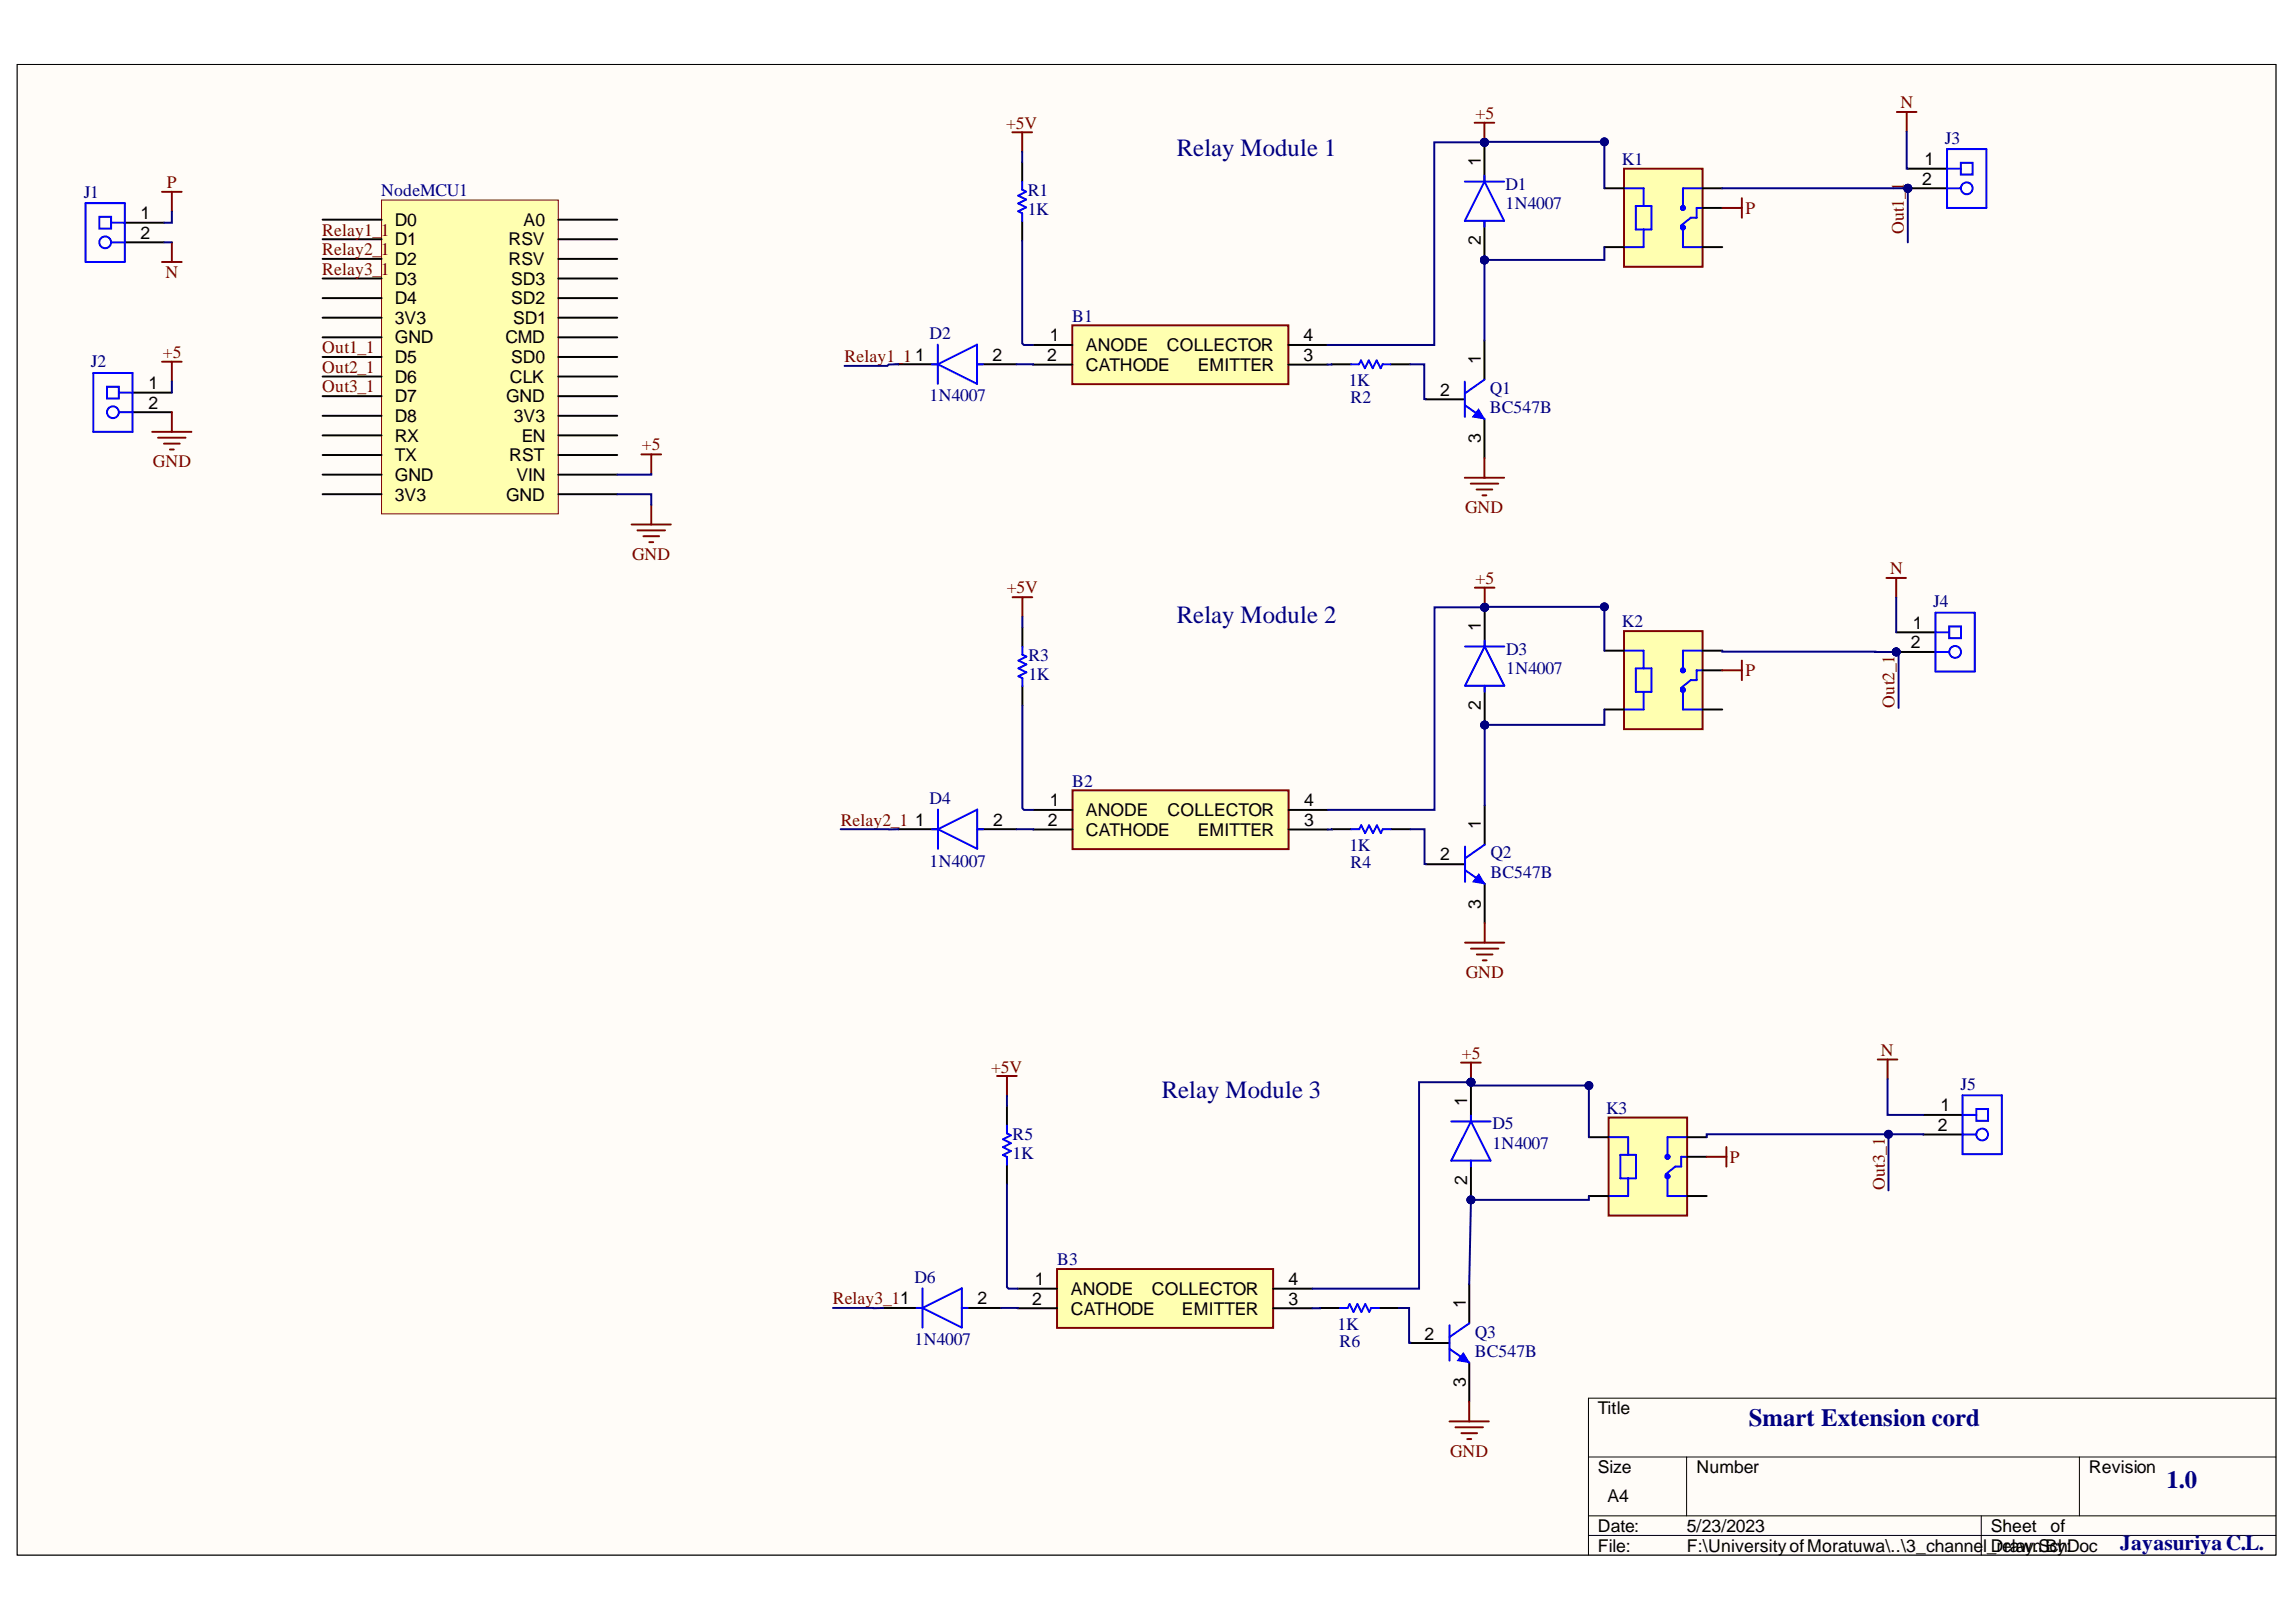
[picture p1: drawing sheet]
<svg xmlns="http://www.w3.org/2000/svg" width="297mm" height="210mm" viewBox="0 0 297 210" stroke-linecap="round" stroke-linejoin="round" font-family="sans-serif">
<defs><g id="words">
<g font-size="3.2" fill="#000080">
<text x="152.2" y="20.2">Relay Module 1</text>
<text x="152.2" y="80.7">Relay Module 2</text>
<text x="150.3" y="142.1">Relay Module 3</text>
<text x="226.2" y="184.6">Smart Extension cord</text>
<text x="280.3" y="192.5">1.0</text>
</g>
<text font-size="2.8" fill="#000080" x="274.3" y="200.6">JayasuriyaC.L.</text>
<g font-size="2.3" fill="#800000">
<text x="130.2" y="16.6">+5V</text>
<text x="190.9" y="15.4">+5</text>
<text x="245.9" y="14">N</text>
<text x="21.6" y="24.3">P</text>
<text x="225.8" y="27.7">P</text>
<text x="21.4" y="36">N</text>
<text x="41.7" y="30.5">Relay1_1</text>
<text x="41.7" y="33">Relay2_1</text>
<text x="41.7" y="35.6">Relay3_1</text>
<text x="246.3" y="30.3" transform="rotate(-90 246.3 30.3)">Out1_1</text>
<text x="21.1" y="46.4">+5</text>
<text x="41.7" y="45.7">Out1_1</text>
<text x="109.3" y="46.9">Relay1_1</text>
<text x="41.7" y="48.2">Out2_1</text>
<text x="41.7" y="50.8">Out3_1</text>
<text x="83.1" y="58.3">+5</text>
<text x="19.8" y="60.5">GND</text>
<text x="189.5" y="66.4">GND</text>
<text x="81.8" y="72.5">GND</text>
<text x="130.2" y="76.8">+5V</text>
<text x="190.9" y="75.6">+5</text>
<text x="244.5" y="74.3">N</text>
<text x="225.8" y="87.5">P</text>
<text x="245.1" y="91.6" transform="rotate(-90 245.1 91.6)">Out2_1</text>
<text x="108.8" y="106.9">Relay2_1</text>
<text x="189.6" y="126.6">GND</text>
<text x="189.1" y="137">+5</text>
<text x="243.3" y="136.6">N</text>
<text x="128.2" y="138.8">+5V</text>
<text x="223.8" y="150.5">P</text>
<text x="243.8" y="154" transform="rotate(-90 243.8 154)">Out3_1</text>
<text x="107.8" y="168.8">Relay3_11</text>
<text x="187.6" y="188.6">GND</text>
</g>
<g font-size="2.3">
<text x="191.6" y="21.5" transform="rotate(-90 191.6 21.5)">1</text>
<text x="248.7" y="23.9">2</text>
<text x="249" y="21.4">1</text>
<text x="18.2" y="28.4">1</text>
<text x="51.1" y="29.2">D0</text>
<text x="67.7" y="29.2">A0</text>
<text x="18.2" y="30.9">2</text>
<text x="51.1" y="34.3">D2</text>
<text x="51.1" y="31.8">D1</text>
<text x="65.8" y="34.3">RSV</text>
<text x="65.8" y="31.8">RSV</text>
<text x="191.6" y="31.8" transform="rotate(-90 191.6 31.8)">2</text>
<text x="51.1" y="41.9">3V3</text>
<text x="51.1" y="39.4">D4</text>
<text x="51.1" y="36.8">D3</text>
<text x="66.1" y="39.4">SD2</text>
<text x="66.1" y="36.8">SD3</text>
<text x="66.4" y="41.9">SD1</text>
<text x="51.1" y="47">D5</text>
<text x="51.1" y="44.4">GND</text>
<text x="65.4" y="44.4">CMD</text>
<text x="66.1" y="47">SD0</text>
<text x="118.4" y="46.7">1</text>
<text x="128.4" y="46.7">2</text>
<text x="135.5" y="46.7">2</text>
<text x="135.8" y="44.2">1</text>
<text x="140.5" y="45.4">ANODE</text>
<text x="140.5" y="48">CATHODE</text>
<text x="151" y="45.4">COLLECTOR</text>
<text x="154.9" y="48">EMITTER</text>
<text x="168.6" y="44.2">4</text>
<text x="168.6" y="46.7">3</text>
<text x="191.6" y="47.1" transform="rotate(-90 191.6 47.1)">1</text>
<text x="19.2" y="50.3">1</text>
<text x="19.2" y="52.9">2</text>
<text x="51.1" y="52">D7</text>
<text x="51.1" y="49.5">D6</text>
<text x="65.5" y="52">GND</text>
<text x="66" y="49.5">CLK</text>
<text x="186.3" y="51.2">2</text>
<text x="51.1" y="59.7">TX</text>
<text x="51.1" y="57.2">RX</text>
<text x="51.1" y="54.7">D8</text>
<text x="65.9" y="59.7">RST</text>
<text x="66.5" y="54.7">3V3</text>
<text x="67.5" y="57.2">EN</text>
<text x="191.6" y="57.4" transform="rotate(-90 191.6 57.4)">3</text>
<text x="51.1" y="64.8">3V3</text>
<text x="51.1" y="62.3">GND</text>
<text x="65.5" y="64.8">GND</text>
<text x="66.8" y="62.3">VIN</text>
<text x="191.6" y="81.6" transform="rotate(-90 191.6 81.6)">1</text>
<text x="247.2" y="83.9">2</text>
<text x="247.5" y="81.4">1</text>
<text x="191.6" y="91.9" transform="rotate(-90 191.6 91.9)">2</text>
<text x="118.4" y="106.9">1</text>
<text x="128.5" y="106.9">2</text>
<text x="135.6" y="106.9">2</text>
<text x="135.8" y="104.3">1</text>
<text x="140.5" y="105.6">ANODE</text>
<text x="151.1" y="105.6">COLLECTOR</text>
<text x="168.7" y="104.3">4</text>
<text x="168.7" y="106.9">3</text>
<text x="191.6" y="107.3" transform="rotate(-90 191.6 107.3)">1</text>
<text x="140.5" y="108.1">CATHODE</text>
<text x="154.9" y="108.1">EMITTER</text>
<text x="186.3" y="111.3">2</text>
<text x="191.6" y="117.6" transform="rotate(-90 191.6 117.6)">3</text>
<text x="189.8" y="143.1" transform="rotate(-90 189.8 143.1)">1</text>
<text x="251" y="143.8">1</text>
<text x="250.7" y="146.3">2</text>
<text x="189.8" y="153.3" transform="rotate(-90 189.8 153.3)">2</text>
<text x="133.9" y="166.3">1</text>
<text x="138.5" y="167.6">ANODE</text>
<text x="149" y="167.6">COLLECTOR</text>
<text x="166.7" y="166.3">4</text>
<text x="126.4" y="168.8">2</text>
<text x="133.5" y="168.9">2</text>
<text x="138.5" y="170.1">CATHODE</text>
<text x="152.9" y="170.1">EMITTER</text>
<text x="166.7" y="168.9">3</text>
<text x="184.3" y="173.4">2</text>
<text x="189.6" y="169.2" transform="rotate(-90 189.6 169.2)">1</text>
<text x="189.6" y="179.5" transform="rotate(-90 189.6 179.5)">3</text>
<text x="206.7" y="183">Title</text>
<text x="206.7" y="190.6">Size</text>
<text x="219.5" y="190.6">Number</text>
<text x="270.2" y="190.6">Revision</text>
<text x="208" y="194.4">A4</text>
<text x="206.7" y="198.2">Date:</text>
<text x="206.7" y="200.8">File:</text>
<text x="218.2" y="198.2">5/23/2023</text>
<text x="218.2" y="200.8">F:\UniversityofMoratuwa\..\3_channel_relay.SchDoc</text>
<text x="257.5" y="198.2">Sheet</text>
<text x="257.5" y="200.8">Drawn By:</text>
<text x="265.3" y="198.2">of</text>
</g>
<g font-size="2.3" fill="#000080">
<text x="209.8" y="21.4">K1</text>
<text x="251.6" y="18.6">J3</text>
<text x="10.8" y="25.6">J1</text>
<text x="49.3" y="25.4">NodeMCU1</text>
<text x="133" y="25.3">R1</text>
<text x="133" y="27.9">1K</text>
<text x="194.8" y="24.6">D1</text>
<text x="194.8" y="27.1">1N4007</text>
<text x="138.7" y="41.6">B1</text>
<text x="11.8" y="47.6">J2</text>
<text x="120.3" y="43.8">D2</text>
<text x="120.3" y="51.9">1N4007</text>
<text x="174.5" y="49.9">1K</text>
<text x="174.7" y="52.1">R2</text>
<text x="192.8" y="50.9">Q1</text>
<text x="192.8" y="53.5">BC547B</text>
<text x="209.8" y="81.2">K2</text>
<text x="250.1" y="78.6">J4</text>
<text x="133" y="85.5">R3</text>
<text x="133" y="88">1K</text>
<text x="194.9" y="84.7">D3</text>
<text x="194.9" y="87.3">1N4007</text>
<text x="138.7" y="101.8">B2</text>
<text x="120.3" y="104.1">D4</text>
<text x="120.3" y="112.2">1N4007</text>
<text x="174.6" y="110.2">1K</text>
<text x="174.7" y="112.4">R4</text>
<text x="192.8" y="111.1">Q2</text>
<text x="192.8" y="113.6">BC547B</text>
<text x="253.6" y="141">J5</text>
<text x="131" y="147.5">R5</text>
<text x="193.1" y="146.2">D5</text>
<text x="193.1" y="148.7">1N4007</text>
<text x="207.8" y="144.1">K3</text>
<text x="131" y="150">1K</text>
<text x="118.3" y="166">D6</text>
<text x="136.8" y="163.7">B3</text>
<text x="173" y="172.1">1K</text>
<text x="190.8" y="173.1">Q3</text>
<text x="118.3" y="174.1">1N4007</text>
<text x="173.3" y="174.3">R6</text>
<text x="190.8" y="175.6">BC547B</text>
</g>
</g></defs>
<path d="M2.2 8.3h292.2v192.9h-292.2z" fill-rule="evenodd" fill="#fffcf8"/>
<path d="M2.2 8.3h292.2v192.9h-292.2z" fill="none" stroke="#000" stroke-width=".13"/>
<path d="M2.2 8.3h292.2v192.9h-292.2z" fill-rule="evenodd" fill="#fffcf8"/>
<path d="M2.2 8.3h292.2v192.9h-292.2zM205.5 188.6h88.9M205.5 196.2h88.9M205.5 198.7h88.9M218.2 188.6v7.6M256.3 196.2v5M269 188.6v7.6M294.4 180.9h-88.9v20.3" fill="none" stroke="#000" stroke-width=".13"/>
<path d="M132.3 81.2v2.5M132.3 88.8v2.5M172.3 107.3h2.5M179.9 107.3h2.6M184.5 111.8h5M192.1 104.2v5.1M192.1 114.4v5.1" fill="none" stroke="#000" stroke-width=".25"/>
<path d="M132.3 83.7v1l.5 .3-1 .5 1 .5-1 .5 1 .5-1 .5 .5 .3v1M174.8 107.3h1l.3-.5 .5 1 .5-1 .5 1 .5-1 .5 1 .3-.5h1M189.5 112.6l2.6 1.8M189.5 109.6v4.5M192.1 109.3l-2.6 1.8" fill="none" stroke="#00f" stroke-width=".25"/>
<path d="M131 77.3h2.5M132.3 77.3v2.5" fill="none" stroke="#800000" stroke-width=".25"/>
<path d="M191.3 113.1l.8 1.3-1.5-.3z" fill="#00f"/>
<path d="M191.3 113.1l.8 1.3-1.5-.3z" fill="none" stroke="#00f" stroke-width=".13"/>
<path d="M190.8 76h2.5M192.1 76v2.6M192.1 119.5v2.5M189.5 122h5.1M190.3 122.8h3.6M191.1 123.5h2M191.8 124.3h.5" fill="none" stroke="#800000" stroke-width=".25"/>
<circle cx="192.1" cy="78.6" r=".51" fill="#000080"/>
<circle cx="192.1" cy="78.6" r=".51" fill="none" stroke="#000080" stroke-width=".13"/>
<circle cx="245.3" cy="84.4" r=".51" fill="#000080"/>
<circle cx="245.3" cy="84.4" r=".51" fill="none" stroke="#000080" stroke-width=".13"/>
<path d="M245.3 81.8h5.1M245.3 84.4h5.1" fill="none" stroke="#000" stroke-width=".25"/>
<circle cx="245.3" cy="84.4" r=".51" fill="#000080"/>
<circle cx="245.3" cy="84.4" r=".51" fill="none" stroke="#000080" stroke-width=".13"/>
<path d="M250.4 79.3h5.1v7.6h-5.1zM250.4 84.4h1.8M250.4 81.8h1.8" fill="none" stroke="#00f" stroke-width=".25"/>
<circle cx="252.9" cy="84.4" r=".76" fill="#fff"/>
<g fill="none" stroke="#00f" stroke-width=".25">
<path d="M252.2 81.1h1.5v1.5h-1.5zM120.6 107.3h.7M121.3 107.3l5.1-2.5v5zM121.3 104.8v5M126.4 107.3h.8"/>
<circle cx="252.9" cy="84.4" r=".76"/>
</g>
<path d="M244 74.8h2.6M245.3 74.8v2.5" fill="none" stroke="#800000" stroke-width=".25"/>
<path d="M116.3 107.3h5M126.4 107.3h5.1" fill="none" stroke="#000" stroke-width=".25"/>
<circle cx="192.1" cy="93.8" r=".51" fill="#000080"/>
<circle cx="192.1" cy="93.8" r=".51" fill="none" stroke="#000080" stroke-width=".13"/>
<circle cx="192.1" cy="78.6" r=".51" fill="#000080"/>
<circle cx="192.1" cy="78.6" r=".51" fill="none" stroke="#000080" stroke-width=".13"/>
<path d="M192.1 88.7v5.1" fill="none" stroke="#000" stroke-width=".25"/>
<circle cx="192.1" cy="93.8" r=".51" fill="#000080"/>
<circle cx="192.1" cy="93.8" r=".51" fill="none" stroke="#000080" stroke-width=".13"/>
<path d="M192.1 78.6v5.1" fill="none" stroke="#000" stroke-width=".25"/>
<circle cx="192.1" cy="78.6" r=".51" fill="#000080"/>
<circle cx="192.1" cy="78.6" r=".51" fill="none" stroke="#000080" stroke-width=".13"/>
<path d="M189.5 83.7h5.1M192.1 83.7l2.5 5h-5.1zM192.1 82.9v.8M192.1 88.7v.8" fill="none" stroke="#00f" stroke-width=".25"/>
<path d="M49.4 25.9h22.8v40.6h-22.8z" fill-rule="evenodd" fill="#ffffb0"/>
<path d="M49.4 25.9h22.8v40.6h-22.8z" fill="none" stroke="#800000" stroke-width=".13"/>
<g fill="none" stroke="#000" stroke-width=".25">
<path d="M41.7 38.6h7.7M41.7 36h7.7M41.7 33.5h7.7M41.7 31h7.7M41.7 28.4h7.7M72.2 38.6h7.7M72.2 36h7.7M72.2 33.5h7.7M72.2 31h7.7M72.2 28.4h7.7M41.7 58.9h7.7M41.7 56.3h7.7"/>
<path d="M41.7 53.8h7.7M41.7 51.3h7.7M41.7 48.7h7.7M41.7 46.2h7.7M41.7 43.7h7.7M41.7 41.1h7.7M72.2 58.9h7.7M72.2 56.3h7.7M72.2 53.8h7.7M72.2 51.3h7.7M72.2 48.7h7.7M72.2 46.2h7.7"/>
<path d="M72.2 43.7h7.7M72.2 41.1h7.7M41.7 64h7.7M41.7 61.4h7.7M72.2 64h7.7M72.2 61.4h7.7"/>
</g>
<path d="M138.8 102.3h27.9v7.6h-27.9z" fill-rule="evenodd" fill="#ffffb0"/>
<path d="M138.8 102.3h27.9v7.6h-27.9z" fill="none" stroke="#800000" stroke-width=".25"/>
<path d="M133.7 104.8h5.1M133.7 107.3h5.1M166.7 104.8h5.1M166.7 107.3h5.1" fill="none" stroke="#000" stroke-width=".25"/>
<path d="M210.1 81.7h10.2v12.7h-10.2z" fill-rule="evenodd" fill="#ffffb0"/>
<path d="M131 17.1h2.5M132.2 17.1v2.6M210.1 81.7h10.2v12.7h-10.2zM222.8 86.7h2.5M225.3 85.5v2.5" fill="none" stroke="#800000" stroke-width=".25"/>
<g fill="none" stroke="#00f" stroke-width=".25">
<path d="M132.2 23.5v1.1l.6 .2-1.1 .5 1.1 .5-1.1 .5 1.1 .5-1.1 .5 .5 .3v1M174.8 47.1h1l.3-.5 .5 1.1 .5-1.1 .5 1.1 .5-1.1 .5 1.1 .3-.6h1M189.5 52.4l2.5 1.8M189.5 49.4v4.6M192 49.1l-2.5 1.8M210.1 84.2h2.5v2.3M211.6 86.5h2.1v3h-2.1zM212.6 89.5v2.3h-2.5M217.7 89.3v2.5h2.6M220.3 84.2h-2.6v2.5M220.3 86.7h-.8v1.3h-.8l-1.2 1"/>
<circle cx="217.7" cy="89.3" r=".25"/>
<circle cx="217.7" cy="86.7" r=".25"/>
</g>
<path d="M132.2 21v2.5M132.2 28.6v2.6M172.3 47.1h2.5M179.9 47.1h2.5M184.4 51.7h5.1M192 44.1v5M192 54.2v5.1M207.6 84.2h2.5M207.6 91.8h2.5M220.3 84.2h2.5M220.3 91.8h2.5M220.3 86.7h2.5" fill="none" stroke="#000" stroke-width=".25"/>
<path d="M191.3 52.9l.7 1.3-1.5-.2z" fill="#00f"/>
<path d="M191.3 52.9l.7 1.3-1.5-.2z" fill="none" stroke="#00f" stroke-width=".13"/>
<path d="M190.8 15.9h2.5M192 15.9v2.5M192 59.3v2.5M189.5 61.8h5.1M190.3 62.6h3.5M191 63.3h2.1M191.8 64.1h.5" fill="none" stroke="#800000" stroke-width=".25"/>
<circle cx="192" cy="18.4" r=".51" fill="#000080"/>
<circle cx="192" cy="18.4" r=".51" fill="none" stroke="#000080" stroke-width=".13"/>
<circle cx="246.8" cy="24.4" r=".51" fill="#000080"/>
<circle cx="246.8" cy="24.4" r=".51" fill="none" stroke="#000080" stroke-width=".13"/>
<path d="M246.8 21.8h5.1M246.8 24.4h5.1" fill="none" stroke="#000" stroke-width=".25"/>
<circle cx="246.8" cy="24.4" r=".51" fill="#000080"/>
<circle cx="246.8" cy="24.4" r=".51" fill="none" stroke="#000080" stroke-width=".13"/>
<path d="M251.9 19.3h5.1v7.6h-5.1zM251.9 24.4h1.8M251.9 21.8h1.8" fill="none" stroke="#00f" stroke-width=".25"/>
<circle cx="254.4" cy="24.4" r=".76" fill="#fff"/>
<g fill="none" stroke="#00f" stroke-width=".25">
<path d="M253.7 21.1h1.5v1.5h-1.5zM120.6 47.1h.7M121.3 47.1l5.1-2.5v5.1zM121.3 44.6v5.1M126.4 47.1h.8"/>
<circle cx="254.4" cy="24.4" r=".76"/>
</g>
<path d="M245.4 14.5h2.5M246.7 14.5v2.5" fill="none" stroke="#800000" stroke-width=".25"/>
<path d="M116.2 47.1h5.1M126.4 47.1h5.1" fill="none" stroke="#000" stroke-width=".25"/>
<circle cx="192" cy="33.6" r=".51" fill="#000080"/>
<circle cx="192" cy="33.6" r=".51" fill="none" stroke="#000080" stroke-width=".13"/>
<circle cx="192" cy="18.4" r=".51" fill="#000080"/>
<circle cx="192" cy="18.4" r=".51" fill="none" stroke="#000080" stroke-width=".13"/>
<path d="M192 28.6v5" fill="none" stroke="#000" stroke-width=".25"/>
<circle cx="192" cy="33.6" r=".51" fill="#000080"/>
<circle cx="192" cy="33.6" r=".51" fill="none" stroke="#000080" stroke-width=".13"/>
<path d="M192 18.4v5.1" fill="none" stroke="#000" stroke-width=".25"/>
<circle cx="192" cy="18.4" r=".51" fill="#000080"/>
<circle cx="192" cy="18.4" r=".51" fill="none" stroke="#000080" stroke-width=".13"/>
<path d="M189.5 23.5h5.1M192 23.5l2.6 5.1h-5.1zM192 22.7v.8M192 28.6v.7" fill="none" stroke="#00f" stroke-width=".25"/>
<path d="M138.7 42.1h28v7.6h-28z" fill-rule="evenodd" fill="#ffffb0"/>
<path d="M138.7 42.1h28v7.6h-28z" fill="none" stroke="#800000" stroke-width=".25"/>
<path d="M133.6 44.6h5.1M133.6 47.2h5.1M166.7 44.6h5.1M166.7 47.2h5.1" fill="none" stroke="#000" stroke-width=".25"/>
<path d="M210.1 21.8h10.2v12.7h-10.2z" fill-rule="evenodd" fill="#ffffb0"/>
<path d="M210.1 21.8h10.2v12.7h-10.2zM222.8 26.9h2.5M225.3 25.6v2.6M129 139.2h2.5M130.3 139.2v2.6" fill="none" stroke="#800000" stroke-width=".25"/>
<g fill="none" stroke="#00f" stroke-width=".25">
<path d="M210.1 24.4h2.5v2.3M211.6 26.7h2.1v3h-2.1zM212.6 29.7v2.3h-2.5M217.7 29.4v2.6h2.6M220.3 24.4h-2.6v2.5M220.3 26.9h-.8v1.3h-.8l-1.2 1M130.3 145.7v1l.5 .2-1 .5 1 .5-1 .6 1 .5-1 .5 .5 .2v1M173.3 169.3h1l.3-.5 .5 1 .5-1 .5 1 .5-1 .5 1 .3-.5h1M187.5 174.6l2.6 1.7M187.5 171.5v4.6M190.1 171.3l-2.6 1.7"/>
<circle cx="217.7" cy="26.9" r=".25"/>
<circle cx="217.7" cy="29.4" r=".25"/>
</g>
<path d="M207.6 24.4h2.5M207.6 32h2.5M220.3 24.4h2.5M220.3 32h2.5M220.3 26.9h2.5M130.3 143.1v2.6M130.3 150.7v2.6M170.8 169.3h2.5M178.4 169.3h2.6M182.5 173.8h5M190.1 166.2v5.1M190.1 176.3v5.1" fill="none" stroke="#000" stroke-width=".25"/>
<path d="M189.3 175.1l.8 1.2-1.5-.2z" fill="#00f"/>
<path d="M189.3 175.1l.8 1.2-1.5-.2z" fill="none" stroke="#00f" stroke-width=".13"/>
<path d="M189 137.5h2.6M190.3 137.5v2.5M187.5 183.9h5.1M188.3 184.7h3.6M189.1 185.5h2M189.8 186.2h.5M190.1 181.4v2.5" fill="none" stroke="#800000" stroke-width=".25"/>
<circle cx="190.3" cy="140" r=".51" fill="#000080"/>
<circle cx="190.3" cy="140" r=".51" fill="none" stroke="#000080" stroke-width=".13"/>
<path d="M248.8 144.3h5.1M248.8 146.8h5.1" fill="none" stroke="#000" stroke-width=".25"/>
<path d="M253.9 146.8h1.8M253.9 144.3h1.8M253.9 141.7h5.1v7.7h-5.1z" fill="none" stroke="#00f" stroke-width=".25"/>
<circle cx="256.4" cy="146.8" r=".76" fill="#fff"/>
<g fill="none" stroke="#00f" stroke-width=".25">
<path d="M255.7 143.5h1.5v1.5h-1.5zM118.6 169.3h.7M119.3 169.3l5.1-2.6v5.1zM119.3 166.7v5.1M124.4 169.3h.8"/>
<circle cx="256.4" cy="146.8" r=".76"/>
</g>
<path d="M242.9 137.1h2.6M244.2 137.1v2.5" fill="none" stroke="#800000" stroke-width=".25"/>
<path d="M114.3 169.3h5M124.4 169.3h5.1" fill="none" stroke="#000" stroke-width=".25"/>
<circle cx="190.3" cy="155.3" r=".51" fill="#000080"/>
<circle cx="190.3" cy="155.3" r=".51" fill="none" stroke="#000080" stroke-width=".13"/>
<circle cx="190.3" cy="140" r=".51" fill="#000080"/>
<circle cx="190.3" cy="140" r=".51" fill="none" stroke="#000080" stroke-width=".13"/>
<path d="M190.3 150.2v5.1" fill="none" stroke="#000" stroke-width=".25"/>
<circle cx="190.3" cy="155.3" r=".51" fill="#000080"/>
<circle cx="190.3" cy="155.3" r=".51" fill="none" stroke="#000080" stroke-width=".13"/>
<path d="M190.3 140v5.1" fill="none" stroke="#000" stroke-width=".25"/>
<circle cx="190.3" cy="140" r=".51" fill="#000080"/>
<circle cx="190.3" cy="140" r=".51" fill="none" stroke="#000080" stroke-width=".13"/>
<path d="M187.8 145.1h5M190.3 145.1l2.5 5.1h-5zM190.3 144.4v.7M190.3 150.2v.8" fill="none" stroke="#00f" stroke-width=".25"/>
<path d="M136.8 164.2h27.9v7.6h-27.9z" fill-rule="evenodd" fill="#ffffb0"/>
<path d="M136.8 164.2h27.9v7.6h-27.9z" fill="none" stroke="#800000" stroke-width=".25"/>
<path d="M131.7 166.8h5.1M131.7 169.3h5.1M164.7 166.8h5.1M164.7 169.3h5.1" fill="none" stroke="#000" stroke-width=".25"/>
<path d="M208.1 144.6h10.2v12.7h-10.2z" fill-rule="evenodd" fill="#ffffb0"/>
<path d="M83 58.8h2.5M84.3 58.8v2.5M81.7 67.9h5.1M82.5 68.6h3.5M83.2 69.4h2.1M84 70.2h.5M84.3 65.3v2.6M208.1 144.6h10.2v12.7h-10.2zM220.8 149.7h2.5M223.3 148.4v2.6" fill="none" stroke="#800000" stroke-width=".25"/>
<g fill="none" stroke="#00f" stroke-width=".25">
<path d="M11.1 26.3h5v7.6h-5zM14.4 31.4h1.7M14.4 28.8h1.7M208.1 147.2h2.5v2.2M209.6 149.4h2.1v3.1h-2.1zM210.6 152.5v2.3h-2.5M215.7 152.2v2.6h2.6M218.3 147.2h-2.6v2.5M218.3 149.7h-.8v1.3h-.8l-1.2 1"/>
<circle cx="215.7" cy="149.7" r=".25"/>
<circle cx="215.7" cy="152.2" r=".25"/>
</g>
<path d="M16.1 28.8h5.1M16.1 31.4h5.1M205.6 147.2h2.5M205.6 154.8h2.5M218.3 147.2h2.5M218.3 154.8h2.5M218.3 149.7h2.5" fill="none" stroke="#000" stroke-width=".25"/>
<circle cx="13.6" cy="31.4" r=".76" fill="#fff"/>
<g fill="none" stroke="#00f" stroke-width=".25">
<path d="M12.8 28.1h1.6v1.5h-1.6zM12.1 48.3h5v7.6h-5zM15.4 53.3h1.7M15.4 50.8h1.7"/>
<circle cx="13.6" cy="31.4" r=".76"/>
</g>
<path d="M21 33.9h2.5M21 24.8h2.5M22.2 24.8v2.6M22.2 31.4v2.5" fill="none" stroke="#800000" stroke-width=".25"/>
<path d="M17.1 50.8h5.1M17.1 53.3h5.1" fill="none" stroke="#000" stroke-width=".25"/>
<circle cx="14.6" cy="53.3" r=".76" fill="#fff"/>
<g fill="none" stroke="#00f" stroke-width=".25">
<path d="M13.8 50h1.6v1.6h-1.6z"/>
<circle cx="14.6" cy="53.3" r=".76"/>
</g>
<path d="M19.7 55.9h5.1M20.5 56.6h3.5M21 46.8h2.5M21.2 57.4h2M22 58.2h.5M22.2 46.8v2.5M22.2 53.3v2.6" fill="none" stroke="#800000" stroke-width=".25"/>
<path d="M132.3 79.8v1.4M245.3 77.3v4.5M192.1 93.8v10.4" fill="none" stroke="#000080" stroke-width=".25"/>
<circle cx="192.1" cy="93.8" r=".51" fill="#000080"/>
<circle cx="192.1" cy="93.8" r=".51" fill="none" stroke="#000080" stroke-width=".13"/>
<path d="M207.6 91.8v2h-15.5M108.8 107.3h7.5" fill="none" stroke="#000080" stroke-width=".25"/>
<circle cx="192.1" cy="93.8" r=".51" fill="#000080"/>
<circle cx="192.1" cy="93.8" r=".51" fill="none" stroke="#000080" stroke-width=".13"/>
<path d="M192.1 78.6h-6.5v26.2h-13.8" fill="none" stroke="#000080" stroke-width=".25"/>
<circle cx="192.1" cy="78.6" r=".51" fill="#000080"/>
<circle cx="192.1" cy="78.6" r=".51" fill="none" stroke="#000080" stroke-width=".13"/>
<path d="M132.2 19.7v1.3M246.7 17v4.8h.1M192 33.6v10.5M132.3 91.3v13.3l.2 .2h1.2M131.5 107.3h2.2M172.3 107.3h-.5M182.5 107.3h1.8v4.5h.2" fill="none" stroke="#000080" stroke-width=".25"/>
<circle cx="192" cy="33.6" r=".51" fill="#000080"/>
<circle cx="192" cy="33.6" r=".51" fill="none" stroke="#000080" stroke-width=".13"/>
<path d="M207.9 18.4h-15.9M116.2 47.1l-1.2 .1-.2 .2h-5.5" fill="none" stroke="#000080" stroke-width=".25"/>
<circle cx="192" cy="18.4" r=".51" fill="#000080"/>
<circle cx="192" cy="18.4" r=".51" fill="none" stroke="#000080" stroke-width=".13"/>
<circle cx="207.6" cy="18.4" r=".51" fill="#000080"/>
<circle cx="207.6" cy="18.4" r=".51" fill="none" stroke="#000080" stroke-width=".13"/>
<path d="M207.6 18.4v6" fill="none" stroke="#000080" stroke-width=".25"/>
<circle cx="207.6" cy="18.4" r=".51" fill="#000080"/>
<circle cx="207.6" cy="18.4" r=".51" fill="none" stroke="#000080" stroke-width=".13"/>
<path d="M207.6 32v1.6h-15.6" fill="none" stroke="#000080" stroke-width=".25"/>
<circle cx="192" cy="33.6" r=".51" fill="#000080"/>
<circle cx="192" cy="33.6" r=".51" fill="none" stroke="#000080" stroke-width=".13"/>
<path d="M192 18.4h-6.4v26.2h-13.8" fill="none" stroke="#000080" stroke-width=".25"/>
<circle cx="192" cy="18.4" r=".51" fill="#000080"/>
<circle cx="192" cy="18.4" r=".51" fill="none" stroke="#000080" stroke-width=".13"/>
<path d="M132.2 31.2v13.2l.2 .2h1.2M131.5 47.1l2.1 .1M172.3 47.1l-.5 .1M182.4 47.1h1.9v4.5l.1 .1M244.2 139.6v4.7h4.6M130.3 141.8v1.3M190.3 140h-6.7v26.8h-13.8M107.8 169.3h6.5" fill="none" stroke="#000080" stroke-width=".25"/>
<circle cx="190.3" cy="140" r=".51" fill="#000080"/>
<circle cx="190.3" cy="140" r=".51" fill="none" stroke="#000080" stroke-width=".13"/>
<path d="M21.2 31.4h1M22.2 27.4v1.4h-1M245.3 84.4h.3v7.2M130.3 153.3v13.3l.2 .2h1.2M129.5 169.3h2.2M170.8 169.3h-1M181 169.3h1.3v4.5h.2" fill="none" stroke="#000080" stroke-width=".25"/>
<circle cx="245.3" cy="84.4" r=".51" fill="#000080"/>
<circle cx="245.3" cy="84.4" r=".51" fill="none" stroke="#000080" stroke-width=".13"/>
<path d="M244.3 146.8v7.3" fill="none" stroke="#000080" stroke-width=".25"/>
<circle cx="244.3" cy="146.8" r=".51" fill="#000080"/>
<circle cx="244.3" cy="146.8" r=".51" fill="none" stroke="#000080" stroke-width=".13"/>
<path d="M246.8 24.4v7" fill="none" stroke="#000080" stroke-width=".25"/>
<circle cx="246.8" cy="24.4" r=".51" fill="#000080"/>
<circle cx="246.8" cy="24.4" r=".51" fill="none" stroke="#000080" stroke-width=".13"/>
<path d="M222.8 24.4h24" fill="none" stroke="#000080" stroke-width=".25"/>
<circle cx="246.8" cy="24.4" r=".51" fill="#000080"/>
<circle cx="246.8" cy="24.4" r=".51" fill="none" stroke="#000080" stroke-width=".13"/>
<path d="M222.8 84.2v.1l22.5 .1" fill="none" stroke="#000080" stroke-width=".25"/>
<circle cx="245.3" cy="84.4" r=".51" fill="#000080"/>
<circle cx="245.3" cy="84.4" r=".51" fill="none" stroke="#000080" stroke-width=".13"/>
<path d="M208 78.5l-15.9 .1" fill="none" stroke="#000080" stroke-width=".25"/>
<circle cx="192.1" cy="78.6" r=".51" fill="#000080"/>
<circle cx="192.1" cy="78.6" r=".51" fill="none" stroke="#000080" stroke-width=".13"/>
<circle cx="207.6" cy="78.5" r=".51" fill="#000080"/>
<circle cx="207.6" cy="78.5" r=".51" fill="none" stroke="#000080" stroke-width=".13"/>
<path d="M207.6 78.5v5.7" fill="none" stroke="#000080" stroke-width=".25"/>
<circle cx="207.6" cy="78.5" r=".51" fill="#000080"/>
<circle cx="207.6" cy="78.5" r=".51" fill="none" stroke="#000080" stroke-width=".13"/>
<path d="M205.6 140.5v6.7" fill="none" stroke="#000080" stroke-width=".25"/>
<circle cx="205.6" cy="140.5" r=".51" fill="#000080"/>
<circle cx="205.6" cy="140.5" r=".51" fill="none" stroke="#000080" stroke-width=".13"/>
<path d="M205.6 154.8v.5h-15.3l-.2 10.9" fill="none" stroke="#000080" stroke-width=".25"/>
<circle cx="190.3" cy="155.3" r=".51" fill="#000080"/>
<circle cx="190.3" cy="155.3" r=".51" fill="none" stroke="#000080" stroke-width=".13"/>
<path d="M190.3 140v.5h15.7" fill="none" stroke="#000080" stroke-width=".25"/>
<circle cx="190.3" cy="140" r=".51" fill="#000080"/>
<circle cx="190.3" cy="140" r=".51" fill="none" stroke="#000080" stroke-width=".13"/>
<circle cx="205.6" cy="140.5" r=".51" fill="#000080"/>
<circle cx="205.6" cy="140.5" r=".51" fill="none" stroke="#000080" stroke-width=".13"/>
<path d="M248.8 146.8h-28v.4" fill="none" stroke="#000080" stroke-width=".25"/>
<circle cx="244.3" cy="146.8" r=".51" fill="#000080"/>
<circle cx="244.3" cy="146.8" r=".51" fill="none" stroke="#000080" stroke-width=".13"/>
<path d="M22.2 49.3v1.5M79.9 64h4.4v1.3M84.3 61.3v.1h-4.4" fill="none" stroke="#000080" stroke-width=".25"/>
<use href="#words"/>
</svg>
